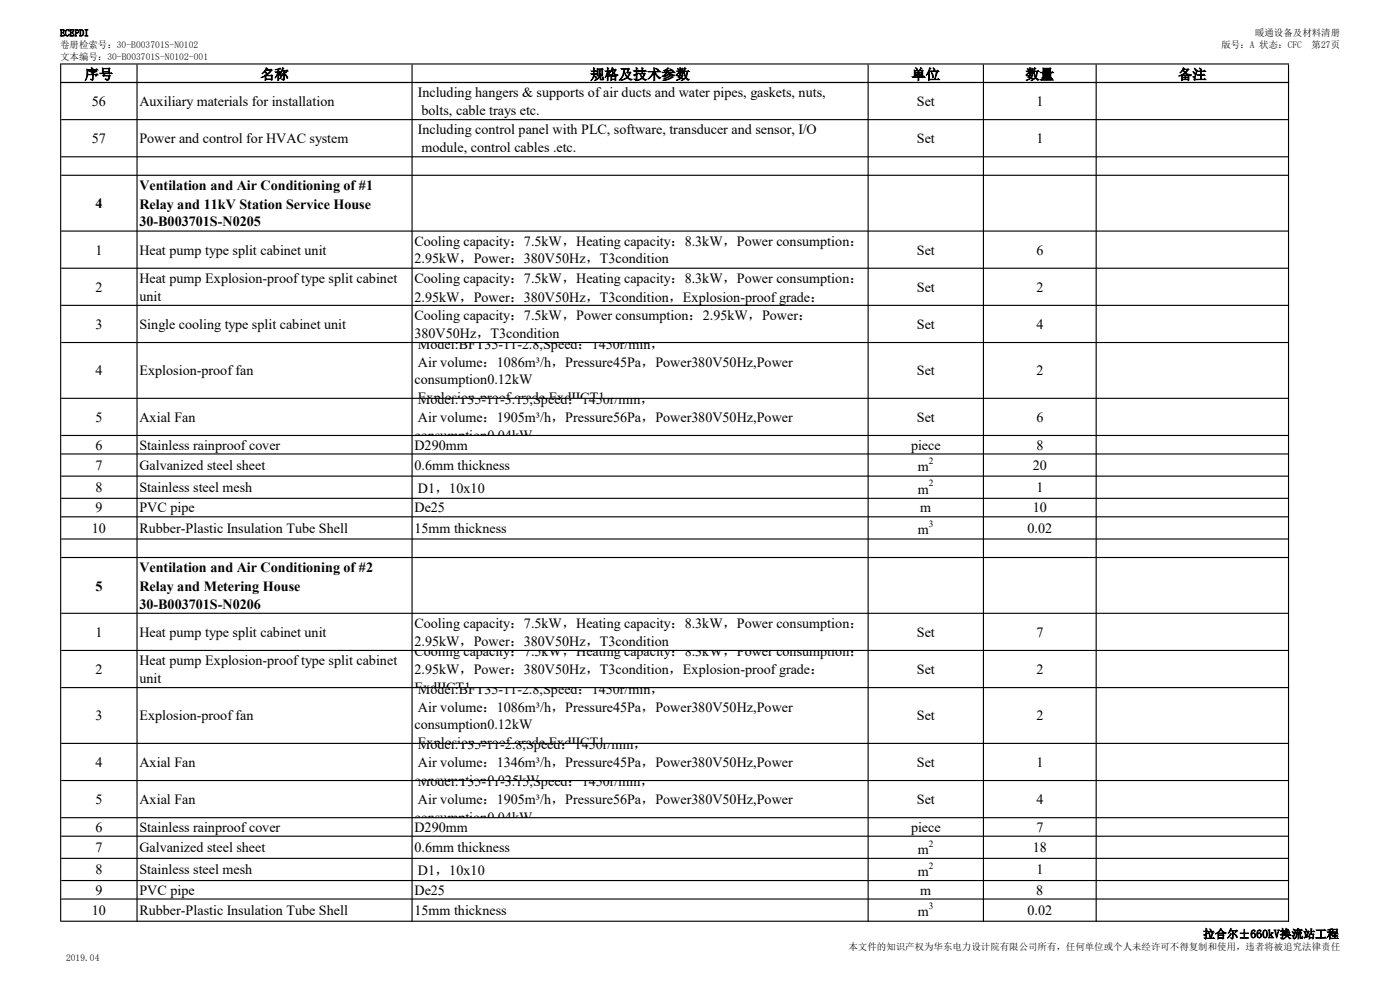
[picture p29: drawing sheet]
<svg xmlns="http://www.w3.org/2000/svg" width="420mm" height="297mm" viewBox="0 0 420 297" stroke-linecap="round" stroke-linejoin="round" font-family="sans-serif">
<defs><g id="words">
<g font-size="4.2">
<text x="25.4" y="23.7">序号</text>
<text x="78.1" y="23.7">名称</text>
<text x="177.1" y="23.7">规格及技术参数</text>
<text x="273.5" y="23.7">单位</text>
<text x="307.7" y="23.7">数量</text>
<text x="353.4" y="23.7">备注</text>
<text x="125.4" y="29.1">Including hangers &amp; supports of air ducts and water pipes, gaskets, nuts,</text>
<text x="27.6" y="31.7">56</text>
<text x="41.8" y="31.7">Auxiliary materials for installation</text>
<text x="126.4" y="34.4">bolts, cable trays etc.</text>
<text x="275" y="31.7">Set</text>
<text x="310.9" y="31.7">1</text>
<text x="125.4" y="40.2">Including control panel with PLC, software, transducer and sensor, I/O</text>
<text x="27.6" y="42.9">57</text>
<text x="41.8" y="42.9">Power and control for HVAC system</text>
<text x="126.4" y="45.6">module, control cables .etc.</text>
<text x="275" y="42.9">Set</text>
<text x="310.9" y="42.9">1</text>
<text x="41.8" y="57">Ventilation and Air Conditioning of #1</text>
<text x="28.6" y="62.4">4</text>
<text x="41.8" y="62.5">Relay and 11kV Station Service House</text>
<text x="41.8" y="67.9">30-B003701S-N0205</text>
<text x="28.6" y="76.3">1</text>
<text x="41.8" y="76.3">Heat pump type split cabinet unit</text>
<text x="124.3" y="73.6">Cooling capacity：7.5kW，Heating capacity：8.3kW，Power consumption：</text>
<text x="275" y="76.3">Set</text>
<text x="310.9" y="76.3">6</text>
<text x="124.3" y="79">2.95kW，Power：380V50Hz，T3condition</text>
<text x="28.6" y="87.4">2</text>
<text x="41.8" y="84.8">Heat pump Explosion-proof type split cabinet</text>
<text x="124.3" y="84.8">Cooling capacity：7.5kW，Heating capacity：8.3kW，Power consumption：</text>
<text x="275" y="87.4">Set</text>
<text x="310.9" y="87.4">2</text>
<text x="41.8" y="90.1">unit</text>
<text x="124.3" y="90.4">2.95kW，Power：380V50Hz，T3condition，Explosion-proof grade：</text>
<text x="124.3" y="95.9">Cooling capacity：7.5kW，Power consumption：2.95kW，Power：</text>
<text x="28.6" y="98.6">3</text>
<text x="41.8" y="98.6">Single cooling type split cabinet unit</text>
<text x="124.3" y="101.2">380V50Hz，T3condition</text>
<text x="275" y="98.6">Set</text>
<text x="310.9" y="98.6">4</text>
<text x="125.4" y="104.5">Model:BFT35-11-2.8,Speed：1450r/min，</text>
<text x="28.6" y="112.5">4</text>
<text x="41.8" y="112.5">Explosion-proof fan</text>
<text x="125.4" y="109.9">Air volume：1086m³/h，Pressure45Pa，Power380V50Hz,Power</text>
<text x="275" y="112.5">Set</text>
<text x="310.9" y="112.5">2</text>
<text x="124.3" y="115.2">consumption0.12kW</text>
<text x="125.4" y="120.5">Explosion-proof grade ExdIICT1</text>
<text x="125.4" y="121.1">Model:T35-11-3.15,Speed：1450r/min，</text>
<text x="28.6" y="126.4">5</text>
<text x="41.8" y="126.4">Axial Fan</text>
<text x="124.3" y="131.8">consumption0.04kW</text>
<text x="125.4" y="126.4">Air volume：1905m³/h，Pressure56Pa，Power380V50Hz,Power</text>
<text x="275" y="126.4">Set</text>
<text x="310.9" y="126.4">6</text>
<text x="28.6" y="134.7">6</text>
<text x="41.8" y="134.7">Stainless rainproof cover</text>
<text x="124.3" y="134.7">D290mm</text>
<text x="273.3" y="134.7">piece</text>
<text x="310.9" y="134.7">8</text>
<text x="28.6" y="140.8">7</text>
<text x="41.8" y="140.8">Galvanized steel sheet</text>
<text x="124.3" y="140.8">0.6mm thickness</text>
<text x="275.4" y="141.3">m</text>
<text x="309.8" y="140.8">20</text>
<text x="28.6" y="147.5">8</text>
<text x="41.8" y="147.5">Stainless steel mesh</text>
<text x="125.4" y="147.6">D1，10x10</text>
<text x="275.4" y="147.9">m</text>
<text x="310.9" y="147.5">1</text>
<text x="28.6" y="153.6">9</text>
<text x="41.8" y="153.6">PVC pipe</text>
<text x="124.3" y="153.6">De25</text>
<text x="276.1" y="153.6">m</text>
<text x="309.8" y="153.6">10</text>
<text x="27.6" y="159.7">10</text>
<text x="41.8" y="159.7">Rubber-Plastic Insulation Tube Shell</text>
<text x="124.3" y="159.7">15mm thickness</text>
<text x="275.4" y="160.1">m</text>
<text x="308.3" y="159.7">0.02</text>
<text x="41.8" y="171.6">Ventilation and Air Conditioning of #2</text>
<text x="28.6" y="177">5</text>
<text x="41.8" y="177.1">Relay and Metering House</text>
<text x="41.8" y="182.4">30-B003701S-N0206</text>
<text x="28.6" y="190.8">1</text>
<text x="41.8" y="190.8">Heat pump type split cabinet unit</text>
<text x="124.3" y="188.2">Cooling capacity：7.5kW，Heating capacity：8.3kW，Power consumption：</text>
<text x="275" y="190.8">Set</text>
<text x="310.9" y="190.8">7</text>
<text x="124.3" y="193.5">2.95kW，Power：380V50Hz，T3condition</text>
<text x="124.3" y="196.7">Cooling capacity：7.5kW，Heating capacity：8.3kW，Power consumption：</text>
<text x="28.6" y="202">2</text>
<text x="41.8" y="199.3">Heat pump Explosion-proof type split cabinet</text>
<text x="124.3" y="202">2.95kW，Power：380V50Hz，T3condition，Explosion-proof grade：</text>
<text x="275" y="202">Set</text>
<text x="310.9" y="202">2</text>
<text x="41.8" y="204.6">unit</text>
<text x="124.3" y="207.3">ExdIICT1</text>
<text x="125.4" y="207.9">Model:BFT35-11-2.8,Speed：1450r/min，</text>
<text x="28.6" y="215.9">3</text>
<text x="41.8" y="215.9">Explosion-proof fan</text>
<text x="125.4" y="213.3">Air volume：1086m³/h，Pressure45Pa，Power380V50Hz,Power</text>
<text x="275" y="215.9">Set</text>
<text x="310.9" y="215.9">2</text>
<text x="124.3" y="218.6">consumption0.12kW</text>
<text x="125.4" y="223.9">Explosion-proof grade ExdIICT1</text>
<text x="125.4" y="224.5">Model:T35-11-2.8,Speed：1450r/min，</text>
<text x="28.6" y="229.8">4</text>
<text x="41.8" y="229.8">Axial Fan</text>
<text x="125.4" y="229.9">Air volume：1346m³/h，Pressure45Pa，Power380V50Hz,Power</text>
<text x="275" y="229.8">Set</text>
<text x="310.9" y="229.8">1</text>
<text x="124.3" y="235.2">consumption0.025kW</text>
<text x="125.4" y="235.7">Model:T35-11-3.15,Speed：1450r/min，</text>
<text x="28.6" y="241">5</text>
<text x="41.8" y="241">Axial Fan</text>
<text x="125.4" y="241">Air volume：1905m³/h，Pressure56Pa，Power380V50Hz,Power</text>
<text x="275" y="241">Set</text>
<text x="310.9" y="241">4</text>
<text x="28.6" y="249.3">6</text>
<text x="41.8" y="249.3">Stainless rainproof cover</text>
<text x="124.3" y="246.3">consumption0.04kW</text>
<text x="124.3" y="249.3">D290mm</text>
<text x="273.3" y="249.3">piece</text>
<text x="310.9" y="249.3">7</text>
<text x="28.6" y="255.4">7</text>
<text x="41.8" y="255.4">Galvanized steel sheet</text>
<text x="124.3" y="255.4">0.6mm thickness</text>
<text x="275.4" y="255.8">m</text>
<text x="309.8" y="255.4">18</text>
<text x="28.6" y="262">8</text>
<text x="41.8" y="262">Stainless steel mesh</text>
<text x="125.4" y="262.2">D1，10x10</text>
<text x="275.4" y="262.5">m</text>
<text x="310.9" y="262">1</text>
<text x="28.6" y="268.1">9</text>
<text x="41.8" y="268.1">PVC pipe</text>
<text x="124.3" y="268.1">De25</text>
<text x="276.1" y="268.1">m</text>
<text x="310.9" y="268.1">8</text>
<text x="27.6" y="274.2">10</text>
<text x="41.8" y="274.2">Rubber-Plastic Insulation Tube Shell</text>
<text x="124.3" y="274.2">15mm thickness</text>
<text x="275.4" y="274.7">m</text>
<text x="308.3" y="274.2">0.02</text>
</g>
<text font-size="3.5" x="360.9" y="281.1">拉合尔±660kV换流站工程</text>
<g font-size="2.8">
<text x="18" y="10.8">ECEPDI</text>
<text x="376.5" y="10.8">暖通设备及材料清册</text>
<text x="18" y="14.4">卷册检索号：30-B003701S-N0102</text>
<text x="18" y="17.9">文本编号：30-B003701S-N0102-001</text>
<text x="366.4" y="14.4">版号：A 状态：CFC</text>
<text x="393.5" y="14.4">第27页</text>
<text x="278.7" y="139.1">2</text>
<text x="278.7" y="145.8">2</text>
<text x="278.7" y="158">3</text>
<text x="278.7" y="253.7">2</text>
<text x="278.7" y="260.3">2</text>
<text x="278.7" y="272.5">3</text>
<text x="254.6" y="284.8">本文件的知识产权为华东电力设计院有限公司所有，任何单位或个人未经许可不得复制和使用，违者将被追究法律责任</text>
<text x="19.8" y="288">2019.04</text>
</g>
</g></defs>
<g fill="#000">
<path d="M18 19h.4v5.9h-.4zM40.9 19.3h.4v5.6h-.4zM123.4 19.3h.4v5.6h-.4zM260.3 19.3h.3v5.6h-.3zM294.9 19.3h.3v5.6h-.3zM328.7 19.3h.3v5.6h-.3zM386.4 19.3h.3v5.6h-.3z" fill-rule="evenodd"/>
<path d="M18.4 19h368.3v.3h-368.3zM18.4 24.6h368.3v.3h-368.3z" fill-rule="evenodd"/>
<path d="M18 24.6h.4v251.7h-.4zM40.9 24.9h.4v251.4h-.4zM123.4 24.9h.4v251.4h-.4zM260.3 24.9h.3v251.4h-.3zM294.9 24.9h.3v251.4h-.3zM328.7 24.9h.3v251.4h-.3zM386.4 24.9h.3v251.4h-.3z" fill-rule="evenodd"/>
<path d="M18.4 24.6h368.3v.3h-368.3zM18.4 35.7h368.3v.3h-368.3zM18.4 46.8h368.3v.4h-368.3zM18.4 52.4h368.3v.3h-368.3zM18.4 69.1h368.3v.3h-368.3zM18.4 80.2h368.3v.4h-368.3zM18.4 91.4h368.3v.3h-368.3zM18.4 102.5h368.3v.3h-368.3zM18.4 119.2h368.3v.3h-368.3zM18.4 130.3h368.3v.4h-368.3zM18.4 135.9h368.3v.3h-368.3zM18.4 142.5h368.3v.4h-368.3zM18.4 149.2h368.3v.3h-368.3zM18.4 154.7h368.3v.4h-368.3zM18.4 161.4h368.3v.3h-368.3zM18.4 166.9h368.3v.4h-368.3zM18.4 183.6h368.3v.4h-368.3zM18.4 194.8h368.3v.3h-368.3zM18.4 205.9h368.3v.3h-368.3zM18.4 222.6h368.3v.4h-368.3zM18.4 233.8h368.3v.3h-368.3zM18.4 244.9h368.3v.3h-368.3zM18.4 250.4h368.3v.4h-368.3zM18.4 257.1h368.3v.3h-368.3zM18.4 263.7h368.3v.4h-368.3zM18.4 269.3h368.3v.3h-368.3zM18.4 275.9h368.3v.4h-368.3z" fill-rule="evenodd"/>
</g>
<use href="#words"/>
</svg>
